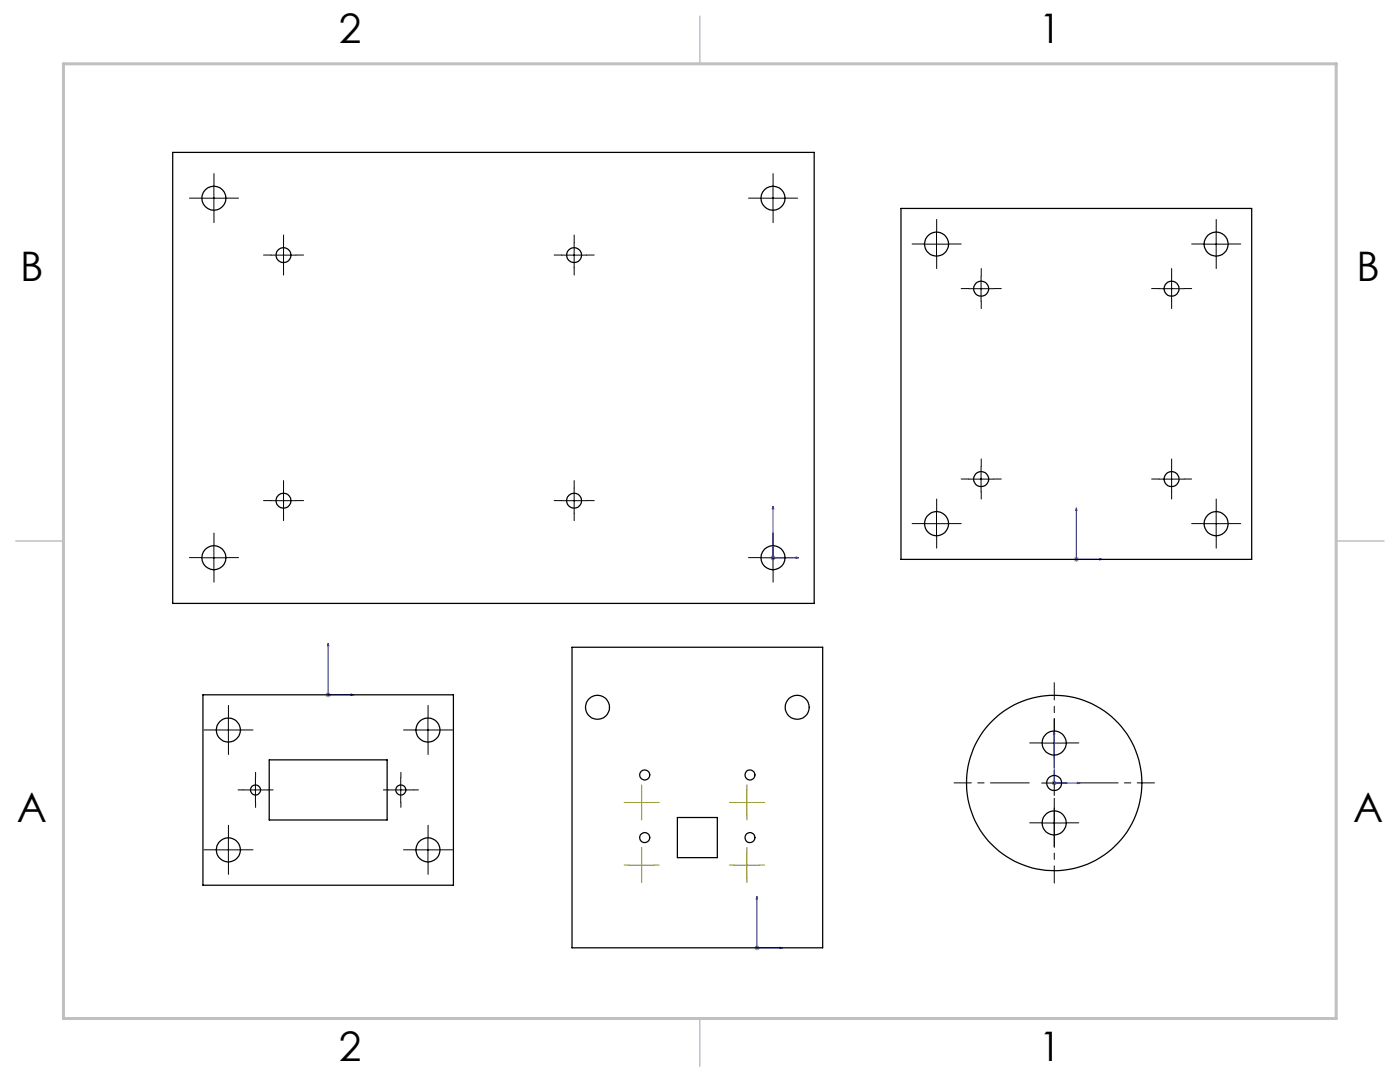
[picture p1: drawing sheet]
<svg xmlns="http://www.w3.org/2000/svg" width="279mm" height="216mm" viewBox="0 0 279 216" stroke-linecap="round" stroke-linejoin="round" font-family="sans-serif">
<defs><g id="words">
<g font-size="8.1">
<text x="67.6" y="8.5">2</text>
<text x="207.3" y="8.5">1</text>
<text x="4" y="56.2">B</text>
<text x="270.7" y="56.2">B</text>
<text x="3.3" y="164.1">A</text>
<text x="270" y="164.1">A</text>
<text x="67.6" y="211.7">2</text>
<text x="207.3" y="211.7">1</text>
</g>
</g></defs>
<g fill="none" stroke="#00f" stroke-width=".2">
<path d="M154.3 101l.1 .5h-.3zM154.3 101v10.3h5.1M158.9 111.2l.5 .1-.5 .1zM214.8 101.4l.1 .4h-.2zM214.8 101.4v10.2h5.2M219.4 111.5l.6 .1-.6 .1zM65.5 128.4l.1 .5h-.2zM65.5 128.4v10.2h5.1M70.1 138.5l.5 .1-.5 .1zM210.4 146l.1 .5h-.2zM210.4 146v10.2h5.1M215 156.1l.5 .1-.5 .2z"/>
<path d="M151.1 178.9l.1 .5h-.3zM151.1 178.9v10.2h5.1M155.6 189l.6 .1-.6 .2z"/>
</g>
<g fill="none" stroke="#808080" stroke-width=".2">
<path d="M153.8 111.3h1M153.9 110.9l.7 .8M154.3 110.8v1M154.6 110.9l-.7 .8M214.3 111.6h1M214.5 111.2l.7 .8M214.8 111.1v1M215.2 111.2l-.7 .8M65 138.6h1M65.1 138.3l.7 .7M65.5 138.1v1M65.8 138.3l-.7 .7"/>
<path d="M209.9 156.2h1M210 155.9l.7 .7M210.4 155.7v1M210.7 155.9l-.7 .7M150.5 189.1h1.1M150.7 188.8l.7 .7M151.1 188.6v1M151.4 188.8l-.7 .7"/>
</g>
<g fill="none" stroke="#000" stroke-width=".2" stroke-dasharray="15.2 1.3 1.3 1.3">
<path d="M40.2 39.5h-2.4M42.7 37v-2.4M45.2 39.5h2.4M151.8 39.5h-2.4M154.3 37v-2.4M156.8 39.5h2.4M42.7 42v2.4M54.1 50.9h-1.5M56.6 48.4v-1.5M56.6 53.4v1.5M59.1 50.9h1.5M112.1 50.9h-1.5"/>
<path d="M114.6 48.4v-1.5M114.6 53.4v1.5M117.1 50.9h1.5M154.3 42v2.4M184.4 48.7h-2.4M186.9 46.2v-2.4M186.9 51.2v2.4M189.4 48.7h2.4M193.3 57.6h-1.5M195.8 55.1v-1.5M198.3 57.6h1.5M231.3 57.6h-1.5"/>
<path d="M233.8 55.1v-1.5M236.3 57.6h1.5M240.2 48.7h-2.4M242.7 46.2v-2.4M242.7 51.2v2.4M245.2 48.7h2.4M195.8 60.1v1.5M233.8 60.1v1.5M54.1 99.9h-1.5M56.6 97.4v-1.5M59.1 99.9h1.5M112.1 99.9h-1.5"/>
<path d="M114.6 97.4v-1.5M117.1 99.9h1.5M193.3 95.6h-1.5M195.8 93.1v-1.5M195.8 98.1v1.5M198.3 95.6h1.5M231.3 95.6h-1.5M233.8 93.1v-1.5M233.8 98.1v1.5M236.3 95.6h1.5M40.2 111.3h-2.4M42.7 108.8v-2.4"/>
<path d="M42.7 113.8v2.4M45.2 111.3h2.4M56.6 102.4v1.5M114.6 102.4v1.5M151.8 111.3h-2.4M154.3 108.8v-2.4M154.3 113.8v2.4M156.8 111.3h2.4M184.4 104.5h-2.4M186.9 102v-2.4M186.9 107v2.4M189.4 104.5h2.4"/>
<path d="M240.2 104.5h-2.4M242.7 102v-2.4M242.7 107v2.4M245.2 104.5h2.4M43.1 145.7h-2.4M45.6 143.2v-2.4M45.6 148.2v2.4M48.1 145.7h2.4M48.5 157.6h-1M51 155.1v-1M53.5 157.6h1M77.5 157.6h-1"/>
<path d="M80 155.1v-1M82.5 157.6h1M82.9 145.7h-2.4M85.4 143.2v-2.4M85.4 148.2v2.4M87.9 145.7h2.4M207.9 148.2h-2.4M210.4 145.7v-2.4M210.4 150.7v2.4M212.9 148.2h2.4M43.1 169.6h-2.4M45.6 167.1v-2.4"/>
<path d="M45.6 172.1v2.4M48.1 169.6h2.4M51 160.1v1M80 160.1v1M82.9 169.6h-2.4M85.4 167.1v-2.4M85.4 172.1v2.4M87.9 169.6h2.4M207.9 164.2h-2.4M210.4 161.7v-2.4M210.4 166.7v2.4M212.9 164.2h2.4"/>
</g>
<path d="M205.4 156.2h-15M210.4 151.2v-15M215.4 156.2h15M210.4 161.2v15" fill="none" stroke="#000" stroke-width=".2" stroke-dasharray="15.2 1.3 1.3 1.3" stroke-dashoffset="7.5"/>
<g fill="none" stroke="#000" stroke-width=".2">
<path d="M40.2 39.5h5M42.7 37v5.1M151.8 39.5h5M154.3 37v5.1M54.1 50.9h5M56.6 48.4v5M112.1 50.9h5M114.6 48.4v5M184.4 48.7h5M186.9 46.2v5M193.3 57.6h5M195.8 55.1v5"/>
<path d="M231.3 57.6h5M233.8 55.1v5M240.2 48.7h5M242.7 46.2v5M54.1 99.9h5M56.6 97.4v5M112.1 99.9h5M114.6 97.4v5M193.3 95.6h5M195.8 93.1v5M231.3 95.6h5M233.8 93.1v5"/>
<path d="M40.2 111.3h5M42.7 108.8v5M151.8 111.3h5M154.3 108.8v5M184.4 104.5h5M186.9 102v5M240.2 104.5h5M242.7 102v5M43.1 145.7h5M45.6 143.2v5M48.5 157.6h5M51 155.1v5"/>
<path d="M77.5 157.6h5M80 155.1v5M82.9 145.7h5M85.4 143.2v5M207.9 156.2h5M207.9 148.3h5M210.4 145.8v5M210.4 153.7v5M43.1 169.6h5M45.6 167.1v5M82.9 169.6h5M85.4 167.1v5"/>
<path d="M207.9 164.2h5M210.4 161.7v5"/>
</g>
<g fill="none" stroke="#808000" stroke-width=".2" stroke-dasharray="15.2 1.3 1.3 1.3">
<path d="M128.1 157.6v-1M149.1 157.6v-1M125.6 172.6h-1M125.6 160.1h-1M128.1 170.1v-1M128.1 175.1v1M128.1 162.6v1M130.6 172.6h1M130.6 160.1h1M146.6 160.1h-1M146.6 172.6h-1M149.1 162.6v1"/>
<path d="M149.1 170.1v-1M149.1 175.1v1M151.6 160.1h1M151.6 172.6h1"/>
</g>
<path d="M128.1 157.6v5M149 157.6v5M125.6 172.6h4.9M125.6 160.1h4.9M128.1 170.1v5M146.5 172.6h5.1M146.5 160.1h5.1M149 170.1v5" fill="none" stroke="#808000" stroke-width=".2"/>
<path d="M266.7 153.3v49.9h-240" fill="none" stroke="#c0c0c0" stroke-width=".2"/>
<path d="M139.7 3.2v9.5M3.1 107.9h9.6M266.7 107.9h9.5M139.7 203.2v9.6" fill="none" stroke="#c0c0c0" stroke-width=".3"/>
<path d="M12.7 12.7h254v190.5h-254z" fill="none" stroke="#c0c0c0" stroke-width=".6"/>
<path d="M158.9 111.2l.5 .1-.5 .1zM154.3 101l.1 .5h-.3zM219.4 111.5l.6 .1-.6 .1zM214.8 101.4l.1 .4h-.2zM70.1 138.5l.5 .1-.5 .1zM65.5 128.4l.1 .5h-.2zM155.6 189l.6 .1-.6 .2zM151.1 178.9l.1 .5h-.3zM215 156.1l.5 .1-.5 .2zM210.4 146l.1 .5h-.2z" fill="#00f"/>
<g fill="none" stroke="#000" stroke-width=".25">
<path d="M34.5 30.4h128v90h-128zM179.8 41.6h70v70h-70zM40.5 138.6h50v38h-50zM114.2 129.2h50v59.9h-50zM53.7 151.6h23.6v12h-23.6zM135.2 163.1h8v8h-8z"/>
<circle cx="42.7" cy="39.5" r="2.4"/>
<circle cx="154.3" cy="39.5" r="2.4"/>
<circle cx="56.6" cy="50.9" r="1.49"/>
<circle cx="114.6" cy="50.9" r="1.49"/>
<circle cx="186.9" cy="48.7" r="2.4"/>
<circle cx="195.8" cy="57.6" r="1.51"/>
<circle cx="233.8" cy="57.6" r="1.51"/>
<circle cx="242.7" cy="48.7" r="2.4"/>
<circle cx="56.6" cy="99.9" r="1.49"/>
<circle cx="114.6" cy="99.9" r="1.49"/>
<circle cx="195.8" cy="95.6" r="1.51"/>
<circle cx="233.8" cy="95.6" r="1.51"/>
<circle cx="42.7" cy="111.3" r="2.39"/>
<circle cx="154.3" cy="111.3" r="2.39"/>
<circle cx="186.9" cy="104.5" r="2.4"/>
<circle cx="242.7" cy="104.5" r="2.4"/>
<circle cx="45.6" cy="145.7" r="2.4"/>
<circle cx="51" cy="157.6" r="1"/>
<circle cx="80" cy="157.6" r="1"/>
<circle cx="85.4" cy="145.7" r="2.39"/>
<circle cx="119.2" cy="141.1" r="2.4"/>
<circle cx="128.7" cy="154.6" r="1.01"/>
<circle cx="149.7" cy="154.6" r="1.01"/>
<circle cx="159.1" cy="141.1" r="2.4"/>
<circle cx="210.4" cy="156.3" r="1.5"/>
<circle cx="210.4" cy="148.3" r="2.4"/>
<circle cx="210.4" cy="156.2" r="17.5"/>
<circle cx="45.6" cy="169.6" r="2.4"/>
<circle cx="85.4" cy="169.6" r="2.39"/>
<circle cx="128.7" cy="167.2" r="1.01"/>
<circle cx="149.7" cy="167.2" r="1.01"/>
<circle cx="210.4" cy="164.2" r="2.4"/>
</g>
<use href="#words"/>
</svg>
